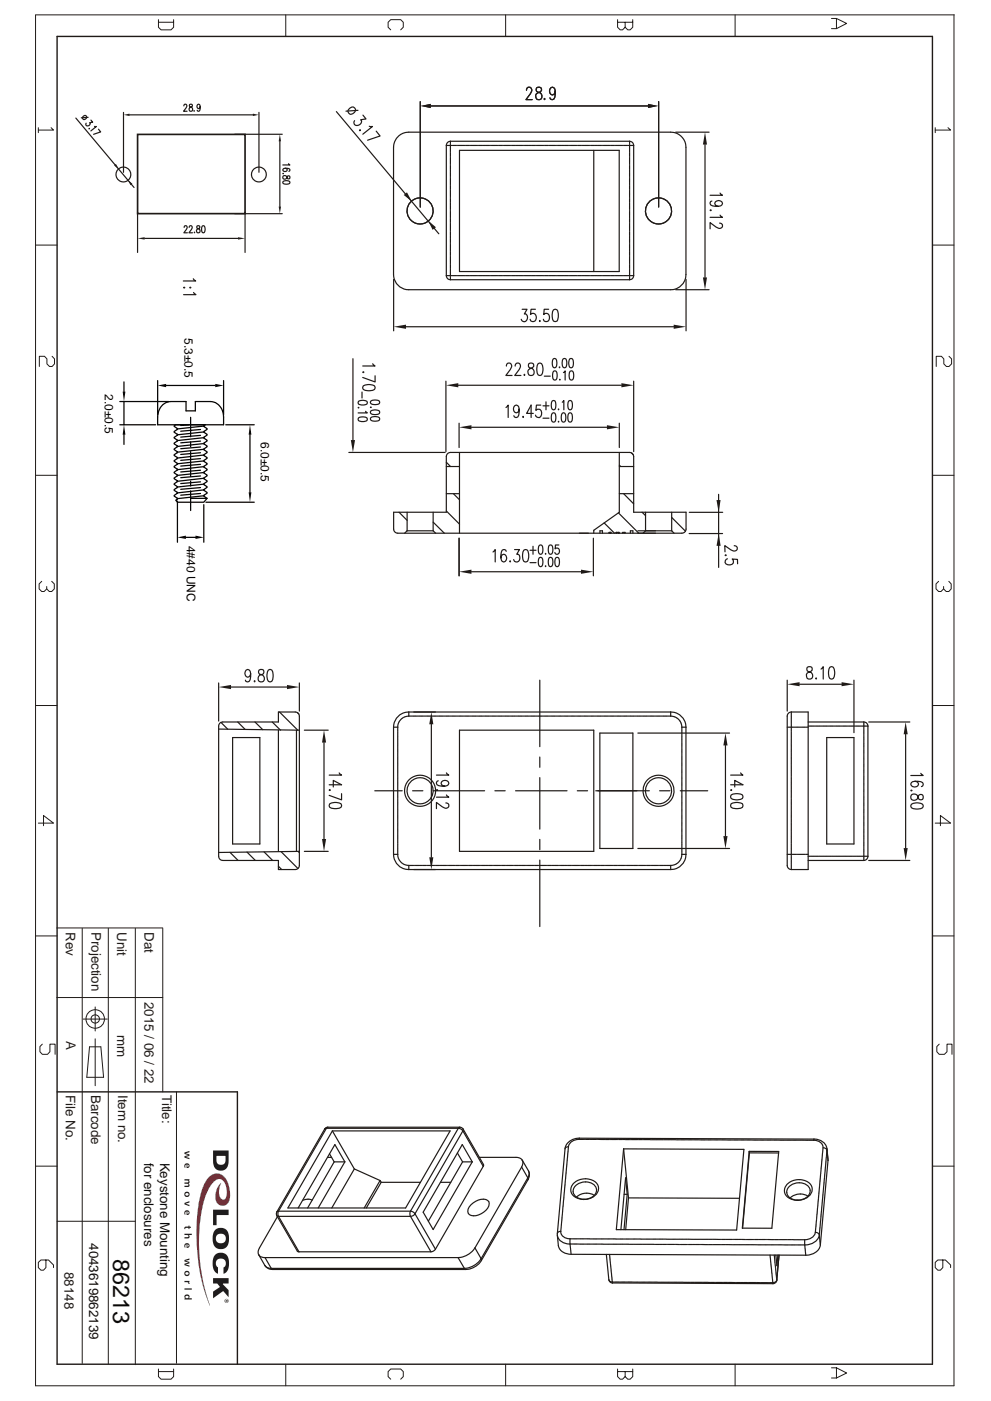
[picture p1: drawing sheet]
<svg xmlns="http://www.w3.org/2000/svg" width="210mm" height="297mm" viewBox="0 0 210 297" stroke-linecap="round" stroke-linejoin="round" font-family="sans-serif">
<defs><g id="words">
<text font-size="4.9" fill="#0d0d0d" x="24" y="266.9" transform="rotate(90 24 266.9)">86213</text>
<g font-size="2.8" fill="#1f1a17">
<text x="13.9" y="197.6" transform="rotate(90 13.9 197.6)">Rev</text>
<text x="19.4" y="197.6" transform="rotate(90 19.4 197.6)">Projection</text>
<text x="24.9" y="197.6" transform="rotate(90 24.9 197.6)">Unit</text>
<text x="30.7" y="197.6" transform="rotate(90 30.7 197.6)">Dat</text>
<text x="30.7" y="212.5" transform="rotate(90 30.7 212.5)">2015 / 06 / 22</text>
<text x="14" y="220.8" transform="rotate(90 14 220.8)">A</text>
<text x="24.9" y="219.4" transform="rotate(90 24.9 219.4)">mm</text>
<text x="13.9" y="232.2" transform="rotate(90 13.9 232.2)">File No.</text>
<text x="19.3" y="232.2" transform="rotate(90 19.3 232.2)">Barcode</text>
<text x="25.1" y="232.2" transform="rotate(90 25.1 232.2)">Item no.</text>
<text x="34.4" y="232.2" transform="rotate(90 34.4 232.2)">Title:</text>
<text x="13.7" y="269.7" transform="rotate(90 13.7 269.7)">88148</text>
</g>
<g font-size="2.8" fill="#0d0d0d">
<text x="30.6" y="246.5" transform="rotate(90 30.6 246.5)">for enclosures</text>
<text x="34" y="246.5" transform="rotate(90 34 246.5)">Keystone Mounting</text>
<text x="18.9" y="263.6" transform="rotate(90 18.9 263.6)">4043619862139</text>
</g>
<g font-size="2.5">
<text x="39.2" y="71.7" transform="rotate(90 39.2 71.7)">5.3±0.5</text>
<text x="22.2" y="83.6" transform="rotate(90 22.2 83.6)">2.0±0.5</text>
<text x="55.3" y="93.7" transform="rotate(90 55.3 93.7)">6.0±0.5</text>
<text x="39.6" y="115.7" transform="rotate(90 39.6 115.7)">4#40 UNC</text>
</g>
</g></defs>
<g fill="none" stroke="#1f1a17" stroke-width=".21">
<path d="M7.5 3.2v290.6h194.9v-290.6M7.6 3.2h194.9M33.6 4.2v1.6l.6 .5h2.1l.5-.5v-1.6M33.6 4.7h3.2M60.6 3.2v4.5M82.9 6.3l-.6-.5v-1.1l.6-.5h2.1l.6 .5v1.1l-.6 .5M107.3 3.2v4.5M131 4.2v1.6l.6 .5h.5l.5-.5v-1.1M131 4.7h3.2M134.2 4.2v1.6l-.5 .5h-.5l-.6-.5M156 3.2v4.5M176.4 3.9h1.1l2.1 1.1-2.1 1.1h-1.1"/>
<path d="M177.5 3.9v2.2M8.1 27.1v1M10.8 27.1l.6 .5h-3.3M198.4 27.1v1M201.1 27.1l.6 .5h-3.3M7.5 52h4.6M197.8 52h4.6M11.1 75.5l.5 .6v1.1l-.5 .5h-.6l-.5-.5v-1.1l-.6-.6h-1.1v2.2M201.3 75.5l.6 .6v1.1l-.6 .5h-.5l-.6-.5v-1.1l-.5-.6h-1.1v2.2M7.5 100.8h4.6M197.8 100.8h4.6M8.9 123.3l-.6 .5v1.1l.6 .5h.5l.5-.5"/>
<path d="M11 123.3l.5 .5v1.1l-.5 .5h-.5l-.6-.5v-.5M199.1 123.3l-.5 .5v1.1l.5 .5h.6l.5-.5M201.3 123.3l.5 .5v1.1l-.5 .5h-.5l-.6-.5v-.5M7.5 149.6h4.6M197.8 149.6h4.6M8.1 174.5h3.3l-2.2-1.6v2.2M198.4 174.5h3.3l-2.2-1.6v2.2M7.5 198.4h4.6M197.8 198.4h4.6M12 211.5h22.5M17.7 216.1h5.1M20.2 213.5v5.1"/>
<path d="M9 221.4l-.5 .5v1.1l.5 .5h1.1l.5-.5v-1.6h1.1v2.1M19 221.9h2.4l.6 6.5h-3.6zM20.2 220.2v10M199.3 221.4l-.5 .5v1.1l.5 .5h1.1l.5-.5v-1.6h1.1v2.1M7.5 247.2h4.6M12.1 258.9h16.6M197.8 247.2h4.6M9.7 267.1v1.7l-.5 .5h-.5l-.6-.5v-1.1l.6-.6h1.6l1.1 1.1v.6M200 267.1v1.7l-.5 .5h-.5l-.6-.5v-1.1l.6-.6h1.6l1.1 1.1v.6M33.6 290.8h3.2M33.6 290.3v1.6l.6 .5h2.1l.5-.5v-1.6M60.6 289.2v4.6"/>
<path d="M82.9 292.4l-.6-.5v-1.1l.6-.5h2.1l.6 .5v1.1l-.6 .5M107.3 289.2v4.6M131 290.3v1.6l.6 .5h.5l.5-.5v-1.1M131 290.8h3.2M134.2 290.3v1.6l-.5 .5h-.5l-.6-.5M156 289.2v4.6M176.4 290h1.1l2.1 1.1-2.1 1.1h-1.1M177.5 290v2.2"/>
<circle cx="20.2" cy="216" r=".9"/>
<circle cx="20.2" cy="216" r="1.97"/>
</g>
<path d="M12.1 7.7h185.7v281.5h-185.7zM12.1 231.5h38.3v57.7" fill="none" stroke="#1f1a17" stroke-width=".3"/>
<g fill="#b0263d">
<path d="M42.8 271.8l1.7 5-1-2.6z"/>
<path d="M42.6 270.6l.2 1.2z"/>
<path d="M42.3 269.3l.3 1.3z"/>
<path d="M42.9 251.9a40.8 40.8 0 0 0-.6 17.4 42 42 0 0 1 .3-16.4z"/>
<path d="M44 250l-1 2 .3-1z"/>
<path d="M44.3 249.6l1-.7-1.3 1.1z"/>
<path d="M45.4 248.9a1.85 1.85 0 0 1 2.1 .5 1.99 1.99 0 0 0-2.1-.4z"/>
<path d="M47.5 249.4l.3 .4z"/>
<path d="M47.8 249.8l.3 .5z"/>
<path d="M48.1 250.3l.4 .9 .3 1.7-.3-1.7z"/>
<path d="M48.8 252.9v.5z"/>
<path d="M48.8 253.4v.5z"/>
<path d="M48.8 253.9a2.07 2.07 0 0 1-.7 1.5v-.1a2.01 2.01 0 0 0 .7-1.4z"/>
<path d="M47.4 255.6l.7-.2z"/>
<path d="M46.7 255.5l.7 .2z"/>
<path d="M45.8 254.6l.8 .9-.5-.3z"/>
<path d="M46.1 251.8a5 5 0 0 0-.3 2.8l-.1-1.3z"/>
<path d="M46.4 251.3l-.2 .5z"/>
<path d="M46.7 251l.2-.2-.4 .5z"/>
<path d="M46.9 250.8a4.1 4.1 0 0 0-.2 3.1l-.3-.8a4.4 4.4 0 0 1 .5-2.3z"/>
<path d="M46.7 253.9l.5 .5z"/>
<path d="M47.2 254.3h.5z"/>
<path d="M48.1 252.8h.1a1.82 1.82 0 0 1-.5 1.5 1.76 1.76 0 0 0 .4-1.5z"/>
<path d="M47.9 251.3l.3 1.5z"/>
<path d="M47.7 250.9l.2 .4z"/>
<path d="M47.5 250.5l.2 .4z"/>
<path d="M46.7 249.9l.8 .6z"/>
<path d="M45.1 250.8a1.65 1.65 0 0 1 1.5-.8 3.4 3.4 0 0 0-2.5 2.4z"/>
<path d="M44.1 252.4l-.4 .9z"/>
<path d="M43.7 253.3l-.3 1z"/>
<path d="M43.3 254.3a39.1 39.1 0 0 0-.7 15 36.6 36.6 0 0 1 .7-15z"/>
<path d="M42.6 269.3l.8 3.7z"/>
<path d="M43.4 273l1.1 3.8z"/>
</g>
<path d="M44.1 249.9a2.34 2.34 0 0 1 2.4-1 2.34 2.34 0 0 1 1.8 1.9l.4 1.2a3.3 3.3 0 0 1-.8 3.5 1.59 1.59 0 0 1-1.7-.3 1.59 1.59 0 0 1-.5-1.6 3.9 3.9 0 0 1 1.2-2.8 3.2 3.2 0 0 0 0 3.4l.7 .1a3.2 3.2 0 0 0 .2-3.3 1.38 1.38 0 0 0-1.2-1.1 1.38 1.38 0 0 0-1.4 .7 13.2 13.2 0 0 0-2.6 6.9 39.7 39.7 0 0 0 1.9 19.3 40.1 40.1 0 0 1-1.8-23.9l.8-2.2z" fill-rule="evenodd" fill="#b0263d"/>
<g fill="#1c1c1f">
<path d="M39.1 244.3l1.1-.3v.3l-.9 .2 .9 .2v.4l-.9 .2 .9 .2v.3l-1.1-.4v-.3l1-.2-1-.2zM39.3 246.8a.53 .53 0 0 1 .9 .1 .53 .53 0 0 1-.6 .7v-.7a.43 .43 0 0 0-.2 .7 .44 .44 0 0 1-.1-.8zM39.8 246.9v.5a.25 .25 0 0 0 .2-.2 .25 .25 0 0 0-.2-.3zM39.1 250h1.1v.3h-.2a.38 .38 0 0 1 .2 .3 .38 .38 0 0 1-.2 .3 .38 .38 0 0 1 .2 .5 .38 .38 0 0 1-.4 .3h-.7v-.3h.7l.2-.2-.2-.2h-.7v-.3h.7l.2-.3-.9-.1zM39.4 253.3a.33 .33 0 0 0 .6 0 .33 .33 0 0 0-.6 0zM39.1 253.2a.57 .57 0 0 1 1.1 0 .57 .57 0 0 1-1.1 0zM39.1 255l1.1-.3v.3l-.8 .2 .8 .3v.2l-1.1-.3zM39.3 256.7a.53 .53 0 0 1 .9 .2 .53 .53 0 0 1-.6 .7v-.7a.43 .43 0 0 0-.2 .6 .44 .44 0 0 1-.1-.8zM39.8 256.9v.5a.25 .25 0 0 0 .2-.3 .25 .25 0 0 0-.2-.2zM39.2 260.1h.8v-.2h.2v.2h.2l.1 .2h-.3v.3h-.2v-.3h-.6l-.1 .3h-.2zM39.1 261.6h1.6v.2h-.7a.4 .4 0 0 1 .2 .5 .4 .4 0 0 1-.4 .3h-.7v-.3h.7l.2-.2-.2-.2-.7-.1zM39.3 263.7a.53 .53 0 0 1 .9 .2 .53 .53 0 0 1-.6 .7v-.8a.43 .43 0 0 0-.2 .7 .44 .44 0 0 1-.1-.8zM39.8 263.8v.5a.25 .25 0 0 0 .2-.2 .25 .25 0 0 0-.2-.3zM39.1 267.1l1.1-.3v.3l-.9 .2 .9 .2v.4l-.9 .2 .9 .2v.3l-1.1-.4v-.3l1-.2-1-.2zM39.4 270a.33 .33 0 0 0 .6 0 .33 .33 0 0 0-.6 0zM39.1 270a.57 .57 0 0 1 1.1 0 .57 .57 0 0 1-1.1 0zM39.1 271.6h1.1v.2h-.2l.2 .4h-.2l-.2-.3-.7-.1zM39.1 273.2h1.6v.2h-1.6zM39.4 275a.32 .32 0 0 0 .6 0 .32 .32 0 0 0-.6 0zM39.3 274.6a.51 .51 0 0 1 .7-.1 .51 .51 0 0 1 0 .8h.7v.2h-1.6v-.2h.2l-.2-.4z" fill-rule="evenodd"/>
<path d="M48.1 275.8l.1 .1v-.1zM47.8 275.6h.5v.4h-.5l.2-.2zM47.7 275.8a.36 .36 0 0 0 .7 0 .36 .36 0 0 0-.7 0zM47.6 275.8a.45 .45 0 0 1 .9 0 .45 .45 0 0 1-.9 0z" fill-rule="evenodd"/>
<path d="M46 245.1h1.7l.2 .8a.98 .98 0 0 1-1 1.1 .98 .98 0 0 1-1-1.1zM45.2 243.9v2.2a1.7 1.7 0 0 0 1.7 2.1 1.7 1.7 0 0 0 1.6-2.1v-2.2z" fill-rule="evenodd"/>
<path d="M45.2 256.5h3.3v1.1h-2.5l-.1 2.2h-.7z" fill-rule="evenodd"/>
<path d="M45.8 262.6a1.06 1.06 0 0 1 2.1 0 1.06 1.06 0 0 1-2.1 0zM45.7 260.7a3.1 3.1 0 0 0 .2 3.9 1.81 1.81 0 0 0 2-.1 1.81 1.81 0 0 0 .7-1.9 1.8 1.8 0 0 0-.8-2 1.8 1.8 0 0 0-2.1 .1z" fill-rule="evenodd"/>
<path d="M45.7 266a1.8 1.8 0 0 1 2.1-.1 1.8 1.8 0 0 1 .8 2 1.99 1.99 0 0 1-1.2 2.2v-1.4a1.03 1.03 0 0 0 .2-1.5 1.03 1.03 0 0 0-1.5 0 1.03 1.03 0 0 0 .2 1.5v1.4a2.45 2.45 0 0 1-1.1-3z" fill-rule="evenodd"/>
<path d="M45.2 271h3.3v1.1l-1.2 .1 1.2 1.3v1.5l-1.1-1.2-2.2 1.5v-1.5l1.4-.9-.5-.8h-.9z" fill-rule="evenodd"/>
</g>
<path d="M12 196.7h22.5M17.4 196.8v92.3M23 196.8v92.3M28.7 196.8v92.5M34.5 196.8v34.7M37.4 231.5v57.5" fill="none" stroke="#1f1a17" stroke-width=".21"/>
<path d="M167 144.2v6.6M169.6 145.1h9M181.2 144.2v11.1" fill="none" stroke="#1f1a17" stroke-width=".25"/>
<g fill="#1f1a17">
<path d="M167 145.1l2.6-.5v.9z"/>
<path d="M178.6 144.6l2.6 .5-2.6 .4z"/>
</g>
<path d="M143.4 28h7M149.6 30.6v28.2M143.4 61.4h7M171.3 141.5a.64 .64 0 0 0 .2 .9 .85 .85 0 0 1 .9 .6 .85 .85 0 0 1-.5 1l-.6-.2-.2-.5a.91 .91 0 0 1 .9-.9l.3-.5-.1-.4-.3-.2zM173.2 143.7v.3zM174.2 141.9l.5-.6v2.7M176.1 141.5l.4-.2a1.62 1.62 0 0 1 .5 2.2l-.2 .3-.5 .2a1.27 1.27 0 0 1-.5-1.5z" fill="none" stroke="#1f1a17" stroke-width=".25"/>
<g fill="#1f1a17">
<path d="M149.6 28l.4 2.6h-.9z"/>
<path d="M149.1 58.8h.9l-.4 2.6z"/>
</g>
<path d="M83.5 59.2v10.9M145.6 59.2v10.9M150.7 44.6h.2zM151 42.6l-.2 .1-.1 .5a1.51 1.51 0 0 0 1.7 .5l.8-.2a.77 .77 0 0 0-.6-1 .77 .77 0 0 0-.9 .6 .7 .7 0 0 0 .7 .6M152.7 47.3l.3 .1 .3 .3v.3l-.3 .3a.94 .94 0 0 1-1.1-.2l-1.2-.9v1.3M152.8 40.9l.5 .5h-2.6M152.8 45.6l.5 .5h-2.6M86.1 69.3h56.8" fill="none" stroke="#1f1a17" stroke-width=".25"/>
<g fill="#1f1a17">
<path d="M142.9 68.8l2.7 .5-2.7 .4z"/>
<path d="M83.5 69.3l2.6-.5v.9z"/>
</g>
<path d="M110.8 65.6h1l-.6 1a.82 .82 0 0 1 .7 .9 .82 .82 0 0 1-.8 .7l-.5-.5M113.6 65.6h-.9l-.1 1.1a.73 .73 0 0 1 .9-.2 .73 .73 0 0 1 .3 .9 .7 .7 0 0 1-.4 .7 .7 .7 0 0 1-.8-.2l-.1-.2M114.5 67.9l.1 .2-.1 .1zM116.4 65.6h-.9l-.1 1.1a.71 .71 0 0 1 .9-.2 .71 .71 0 0 1 .3 .9 .68 .68 0 0 1-.4 .7 .68 .68 0 0 1-.8-.2l-.1-.2M117.4 65.7l.5-.1a1.59 1.59 0 0 1 .5 2.1l-.2 .4-.5 .1a1.23 1.23 0 0 1-.5-1.5zM97.4 114.1v8M125.9 114.1v8M100 121.2h23.3" fill="none" stroke="#1f1a17" stroke-width=".25"/>
<g fill="#1f1a17">
<path d="M123.3 120.8l2.6 .4-2.6 .5z"/>
<path d="M97.4 121.2l2.6-.4v.9z"/>
</g>
<g fill="none" stroke="#1f1a17" stroke-width=".25">
<path d="M74.9 76.1v17.2M74 95.9h20.4M104.6 117l.5-.5v2.6M107.4 116.9l-.1-.3-.5-.1a1.51 1.51 0 0 0-.5 1.8l.2 .7a.78 .78 0 0 0 1-.5 .78 .78 0 0 0-.6-1l-.4 .1-.2 .7M108.2 118.9v.2zM109.2 116.5h1l-.6 1a.79 .79 0 0 1 .7 1 .79 .79 0 0 1-1.1 .5l-.2-.4M111.1 116.6l.5-.1a1.62 1.62 0 0 1 .5 2.1l-.2 .4-.5 .1a1.31 1.31 0 0 1-.5-1.5zM112.5 116.7h1.2M112.5 119.3h1.2M113.1 115.8v1.7M114.4 115.6l.4-.1a1.39 1.39 0 0 1 0 2h-.2a1.54 1.54 0 0 1-.2-1.9zM114.4 118.3l.4-.1a1.38 1.38 0 0 1 0 1.9h-.2a1.54 1.54 0 0 1-.2-1.8z"/>
<path d="M115.8 117.3v.2zM115.8 119.9v.2zM116.5 115.6l.4-.1a1.34 1.34 0 0 1 0 2h-.2a1.62 1.62 0 0 1-.2-1.9zM116.5 118.3l.4-.1a1.34 1.34 0 0 1 0 1.9h-.2a1.62 1.62 0 0 1-.2-1.8zM117.9 118.3l.4-.1a1.33 1.33 0 0 1 0 1.9h-.2a1.54 1.54 0 0 1-.2-1.8zM118.6 115.5h-.8v.9a.63 .63 0 0 1 1 .3 .63 .63 0 0 1-.7 .8l-.4-.4M122.9 113h1.9"/>
</g>
<path d="M74.4 93.3h.9l-.4 2.6z" fill="#1f1a17"/>
<g fill="none" stroke="#1f1a17" stroke-width=".25">
<path d="M77 78.9h.2zM79.1 77.1l.5 .5h-2.6M79.6 79.7v1.3l-2.6-1M76 86.4h.2zM76.1 85.1l.7-.2a.86 .86 0 0 1 1.1 .5 1.31 1.31 0 0 1-1.9 0zM76.1 88.6l.7-.2a.82 .82 0 0 1 1.1 .6 1.31 1.31 0 0 1-1.9 0zM76.8 83.1v1.3M77.1 81.8a2.63 2.63 0 0 1 2.4 0l.1 .5a1.31 1.31 0 0 1-1.5 .5l-1-.2-.1-.3zM77.6 87.2l.3 .3h-1.9M78.6 86.4h.2zM78.7 85l.7-.2a.93 .93 0 0 1 1.2 .4v.2a1.34 1.34 0 0 1-2 0zM78.7 87.1l.7-.2a1 1 0 0 1 1.2 .4v.2a1.34 1.34 0 0 1-2 0z"/>
<path d="M78.7 88.5l.7-.2a.93 .93 0 0 1 1.2 .5v.1a1.34 1.34 0 0 1-2 0zM97.4 89.7v5.2M100 90.6h28.8M131.4 89.7v5.2M97.4 114.1v8"/>
</g>
<g fill="#1f1a17">
<path d="M128.8 90.1l2.6 .5-2.6 .4z"/>
<path d="M97.4 90.6l2.6-.5v.9z"/>
</g>
<g fill="none" stroke="#1f1a17" stroke-width=".25">
<path d="M94.6 80.8v15M97.2 81.7h34.6M107.4 86.4l.4-.5v2.6M110.1 86.8a.67 .67 0 0 1-.6 .7 .85 .85 0 0 1-.6-.8 .85 .85 0 0 1 .7-.8l.3 .1a2.38 2.38 0 0 1 0 2.4l-.5 .1-.4-.4M111 88.3v.2zM113.2 87.6h-1.5l1-1.7v2.6M114.7 85.9h-.9l-.1 1.1 .6-.3a.91 .91 0 0 1 .6 1 .91 .91 0 0 1-.8 .8l-.4-.2-.1-.3M115.2 86h1.3M115.2 88.7h1.3M115.8 85.2v1.7M117.2 85l.3-.1a1.18 1.18 0 0 1 .4 1.6l-.2 .3-.3 .1a1.54 1.54 0 0 1-.2-1.9zM117.2 87.6l.3-.1a1.39 1.39 0 0 1 0 2h-.1a1.5 1.5 0 0 1-.2-1.9z"/>
<path d="M118.5 86.7v.2zM118.5 89.3v.2zM119.3 87.6l.3-.1a1.34 1.34 0 0 1 0 2h-.1a1.54 1.54 0 0 1-.2-1.9zM119.3 85.3l.3-.4v2M120.7 85l.3-.1a1.34 1.34 0 0 1 0 2h-.1a1.54 1.54 0 0 1-.2-1.9zM120.7 87.6l.3-.1a1.34 1.34 0 0 1 0 2h-.1a1.5 1.5 0 0 1-.2-1.9zM134.4 80.8v15"/>
</g>
<g fill="#1f1a17">
<path d="M131.8 81.2l2.6 .5-2.6 .4z"/>
<path d="M94.6 81.7l2.6-.5v.9z"/>
</g>
<g fill="none" stroke="#1f1a17" stroke-width=".25">
<path d="M107.4 77.6l.1-.4 .3-.2h.4l.3 .2a.93 .93 0 0 1-.2 1.2l-1 1.2h1.3M109.3 77.6l.1-.4a.6 .6 0 0 1 .8-.1 .6 .6 0 0 1 .1 .9l-1.1 1.6h1.3M111.3 79.4v.2l-.1-.1zM112.2 77.1a.61 .61 0 0 0 .2 .9 .86 .86 0 0 1 .9 .6 .86 .86 0 0 1-.4 1l-.7-.1-.2-.6a.99 .99 0 0 1 .9-.9l.4-.5-.2-.4-.2-.1zM114.2 77.1l.4-.1a1.6 1.6 0 0 1 .5 2.1l-.2 .4-.5 .1a1.31 1.31 0 0 1-.5-1.5zM115.5 79.8h1.2M117.4 76.1l.3-.1a1.34 1.34 0 0 1 0 2h-.1a1.57 1.57 0 0 1-.2-1.9zM117.4 78.7l.4-.1a1.31 1.31 0 0 1 0 2h-.1a1.5 1.5 0 0 1-.3-1.9zM118.6 77.9h.2zM119.5 76.1l.3-.1a1.33 1.33 0 0 1 0 2h-.1a1.54 1.54 0 0 1-.2-1.9zM119.5 79l.4-.4v2M120.9 76.1l.3-.1a1.34 1.34 0 0 1 0 2h-.1a1.54 1.54 0 0 1-.2-1.9z"/>
<path d="M121 78.7l.3-.1a1.31 1.31 0 0 1 0 2h-.1a1.5 1.5 0 0 1-.2-1.9zM118.8 80.4v.2zM184.3 153.1h8.7M192.1 155.7v24.1M184.3 182.4h8.7"/>
</g>
<g fill="#1f1a17">
<path d="M192.1 153.1l.5 2.6h-.9z"/>
<path d="M191.7 179.8h.9l-.5 2.6z"/>
</g>
<path d="M135.3 155.4h19.5M153.9 158.1v19.2M135.3 179.9h19.5M193.2 167.6h.3l-.1 .1zM193.4 168.5l.1-.1a.94 .94 0 0 1 1.4 .9 .54 .54 0 0 0 .5 .3 .54 .54 0 0 0 .5-.4v-.4a.53 .53 0 0 0-.5-.4 .53 .53 0 0 0-.5 .3 .86 .86 0 0 1-.6 .9 .86 .86 0 0 1-1.1-.4zM193.4 170.5a2.47 2.47 0 0 1 2.3 0l.2 .5a1.31 1.31 0 0 1-1.5 .5l-1-.2-.2-.3zM194.1 165.6a.68 .68 0 0 1 .8 .7 .85 .85 0 0 1-.9 .6 .85 .85 0 0 1-.8-.7l.2-.3a2.37 2.37 0 0 1 2.3 0l.2 .5-.4 .4M195.4 164l.5 .4h-2.7" fill="none" stroke="#1f1a17" stroke-width=".25"/>
<g fill="#1f1a17">
<path d="M153.9 155.4l.5 2.7h-.9z"/>
<path d="M153.5 177.3h.9l-.5 2.6z"/>
</g>
<path d="M64.6 154.8h5M68.7 157.4v20.5M155 166.4h2.6l-1.7-.9v1.4M155 167.5h.3zM155.1 168.5a2.68 2.68 0 0 1 2.4 0l.1 .5a1.3 1.3 0 0 1-1.5 .6l-1-.3zM155.1 170.4a2.68 2.68 0 0 1 2.4 0l.1 .5a1.26 1.26 0 0 1-1.5 .5l-1-.2zM157.1 163.9l.5 .4h-2.6M64.6 180.5h5" fill="none" stroke="#1f1a17" stroke-width=".25"/>
<g fill="#1f1a17">
<path d="M68.7 154.8l.5 2.6h-.9z"/>
<path d="M68.3 177.9h.9l-.5 2.6z"/>
</g>
<path d="M46.4 144.8v8.1M49 145.7h11.9M63.5 144.8v6M69.8 167.5h.3zM69.8 166.4h2.7l-1.8-.9v1.4M70 170.4a2.63 2.63 0 0 1 2.3 0l.2 .5a1.31 1.31 0 0 1-1.5 .5l-1-.2-.2-.3zM72 163.9l.5 .4h-2.7M72.5 168.3v1.3l-2.7-1" fill="none" stroke="#1f1a17" stroke-width=".25"/>
<g fill="#1f1a17">
<path d="M60.9 145.2l2.6 .5-2.6 .4z"/>
<path d="M46.4 145.7l2.6-.5v.9z"/>
</g>
<g fill="none" stroke="#1f1a17" stroke-width=".25">
<path d="M135.3 112.5h3.8M135.3 113h3.8M53.2 142.8a.7 .7 0 0 1-.7 .8 .85 .85 0 0 1-.5-.9 .85 .85 0 0 1 .6-.8 1.13 1.13 0 0 1 .6 1.5l-.3 1-.5 .2-.3-.4M54 144.3v.3zM55 142.1a.6 .6 0 0 0 .2 .9 .85 .85 0 0 1 .9 .6 .85 .85 0 0 1-.5 1 .82 .82 0 0 1-.9-.9 .82 .82 0 0 1 1-.7 .56 .56 0 0 0 .3-.6 .56 .56 0 0 0-.4-.5zM56.9 142.1l.5-.2a1.31 1.31 0 0 1 .5 1.5l-.2 1-.5 .2a1.31 1.31 0 0 1-.6-1.5zM87.8 151h4.6M91.5 153.6v28.2M114.5 144.2v14.1M79.5 167.7h5.8M87.5 167.7h2.2M91.9 167.7h10.9"/>
<path d="M105 167.7h2.2M109.4 167.7h10.9M114.5 160.5v2.2M114.5 164.9v10.9M114.5 178v2.1M122.5 167.7h2.2M126.8 167.7h11M139.9 167.7h2.2M144.3 167.7h5.8M87.8 184.4h4.6M114.5 182.3v14.1"/>
</g>
<g fill="#1f1a17">
<path d="M91.5 151l.4 2.6h-.8z"/>
<path d="M91.1 181.8h.8l-.4 2.6z"/>
</g>
<g fill="none" stroke="#1f1a17" stroke-width=".25">
<path d="M84.7 28.8a3.2 3.2 0 0 1 2-.8h55.6a3.2 3.2 0 0 1 3.2 3.2v27a3.2 3.2 0 0 1-3.2 3.2h-55.6a3.2 3.2 0 0 1-3.2-3.2v-27a3.3 3.3 0 0 1 1.2-2.4zM89.2 21.6v22.3M91.4 22.5h46.1M94.7 30.8v27.6M94.7 30.8h.7M95.5 30.8h.1M95.6 29.9a.88 .88 0 0 0-.9 .9M95.6 29.9h38M95.6 29.9v.5M95.6 30.4v.2M95.6 30.7v.2M95.6 31v.7"/>
<path d="M95.6 31.8v.2M95.6 32.1v.2M95.6 32.4v.7M95.6 33.2v.2M95.6 33.5v.2M95.6 33.8v.7M95.6 34.6v.2M95.6 34.9v.2M95.6 35.2v.7M95.6 36v.2M95.6 36.3v.2M95.6 36.6v.7"/>
<path d="M95.6 37.4v.2M95.6 37.7v.2M95.6 38v.7M95.6 38.8v.2M95.6 39.1v.2M95.6 39.3v.8M95.7 30.8h.2M96 30.8h.8M96.9 30.8h.1M97.1 30.8h.2M97.4 30.8h.8M97.5 31.9h33.9v25.7h-33.9z"/>
<path d="M98.3 30.8h.1M98.5 30.8h.2M98.8 30.8h.8M99.7 30.8h.1M99.9 30.8h.2M100.2 30.8h.8M101.1 30.8h.1M101.3 30.8h.2M101.6 30.8h.8M102.5 30.8h.1M102.7 30.8h.2M103 30.8h.8"/>
<path d="M103.9 30.8h.1M104.1 30.8h.2M104.4 30.8h.8M105.3 30.8h.1M105.5 30.8h.2M105.8 30.8h.8M106.7 30.8h.1M106.9 30.8h.2M107.2 30.8h.8M108 30.8h.2M108.3 30.8h.2M108.6 30.8h.8"/>
<path d="M109.4 30.8h.2M109.7 30.8h.2M110 30.8h.8M110.8 30.8h.2M111.1 30.8h.2M111.4 30.8h.8M112.2 30.8h.2M112.5 30.8h.2M112.8 30.8h.8M113.6 30.8h.2M113.9 30.8h.2M114.2 30.8h.7"/>
<path d="M115.1 30.8h.1M115.3 30.8h.2M115.6 30.8h.7M116.5 30.8h.1M116.7 30.8h.2M117 30.8h.7M117.8 30.8h.2M118.1 30.8h.2M118.4 30.8h.8M119.2 30.8h.2M119.5 30.8h.2M119.8 30.8h.8"/>
<path d="M120.6 30.8h.2M120.9 30.8h.2M121.2 30.8h.8M122 30.8h.2M122.3 30.8h.2M122.6 30.8h.8M123.4 30.8h.2M123.7 30.8h.2M124 30.8h.7M124.8 30.8h.2M125.1 30.8h.2M125.4 30.8h.7"/>
<path d="M126 31.9v25.7M126.2 30.8h.2M126.5 30.8h.2M126.8 30.8h.7M127.6 30.8h.2M127.9 30.8h.2M128.2 30.8h.7M129 30.8h.2M129.3 30.8h.2M129.6 30.8h.7M130.4 30.8h.2M130.7 30.8h.2"/>
<path d="M131 30.8h.7M131.8 30.8h.2M132.1 30.8h.2M132.3 30.8h.8M133.2 30.8h.2M133.5 30.8h.2M133.6 29.9a.88 .88 0 0 1 .8 .9M133.6 29.9v.5M133.6 30.4v.2M133.6 30.7v.2M133.6 31v.7M133.6 31.8v.2"/>
<path d="M133.6 32.1v.2M133.6 32.4v.7M133.6 33.2v.2M133.6 33.5v.2M133.6 33.8v.7M133.6 34.6v.2M133.6 34.9v.2M133.6 35.2v.7M133.6 36v.2M133.6 36.3v.2M133.6 36.6v.7M133.6 37.4v.2"/>
<path d="M133.6 37.7v.2M133.6 38v.7M133.6 38.8v.2M133.6 39.1v.2M133.6 39.3v.8M133.7 30.8h.7M134.4 30.8v27.6M139.7 21.5v22.4M94.7 58.4v.3a.82 .82 0 0 0 .9 .6M94.7 58.4h.7M95.5 58.4h.1M95.6 59.3h38"/>
<path d="M95.6 40.2v.2M95.6 40.5v.2M95.6 40.7v.8M95.6 41.6v.2M95.6 41.9v.2M95.6 42.1v.8M95.6 43v.2M95.6 43.3v.2M95.6 43.5v.8M95.6 44.4v.2M95.6 44.7v.2M95.6 44.9v.8"/>
<path d="M95.6 45.8v.2M95.6 46.1v.1M95.6 46.3v.8M95.6 47.2v.2M95.6 47.5v.1M95.6 47.7v.8M95.6 48.6v.2M95.6 48.9v.1M95.6 49.1v.8M95.6 50v.2M95.6 50.3v.1M95.6 50.5v.8"/>
<path d="M95.6 51.4v.2M95.6 51.7v.2M95.6 51.9v.8M95.6 52.8v.2M95.6 53.1v.2M95.6 53.3v.8M95.6 54.2v.2M95.6 54.5v.2M95.6 54.7v.8M95.6 55.6v.2M95.6 55.9v.1M95.6 56.1v.8"/>
<path d="M95.6 57v.2M95.6 57.3v.1M95.6 57.5v.8M95.6 58.4v.2M95.6 58.7v.1M95.6 58.9v.4M95.7 58.4h.2M96 58.4h.8M96.9 58.4h.1M97.1 58.4h.2M97.4 58.4h.8M98.3 58.4h.1"/>
<path d="M98.5 58.4h.2M98.8 58.4h.8M99.7 58.4h.1M99.9 58.4h.2M100.2 58.4h.8M101.1 58.4h.1M101.3 58.4h.2M101.6 58.4h.8M102.5 58.4h.1M102.7 58.4h.2M103 58.4h.8M103.9 58.4h.1"/>
<path d="M104.1 58.4h.2M104.4 58.4h.8M105.3 58.4h.1M105.5 58.4h.2M105.8 58.4h.8M106.7 58.4h.1M106.9 58.4h.2M107.2 58.4h.8M108 58.4h.2M108.3 58.4h.2M108.6 58.4h.8M109.4 58.4h.2"/>
<path d="M109.7 58.4h.2M110 58.4h.8M110.8 58.4h.2M111.1 58.4h.2M111.4 58.4h.8M112.2 58.4h.2M112.5 58.4h.2M112.8 58.4h.8M113.6 58.4h.2M113.9 58.4h.2M114.2 58.4h.7M115.1 58.4h.1"/>
<path d="M115.3 58.4h.2M115.6 58.4h.7M116.5 58.4h.1M116.7 58.4h.2M117 58.4h.7M117.8 58.4h.2M118.1 58.4h.2M118.4 58.4h.8M119.2 58.4h.2M119.5 58.4h.2M119.8 58.4h.8M120.6 58.4h.2"/>
<path d="M120.9 58.4h.2M121.2 58.4h.8M122 58.4h.2M122.3 58.4h.2M122.6 58.4h.8M123.4 58.4h.2M123.7 58.4h.2M124 58.4h.7M124.8 58.4h.2M125.1 58.4h.2M125.4 58.4h.7M126.2 58.4h.2"/>
<path d="M126.5 58.4h.2M126.8 58.4h.7M127.6 58.4h.2M127.9 58.4h.2M128.2 58.4h.7M129 58.4h.2M129.3 58.4h.2M129.6 58.4h.7M130.4 58.4h.2M130.7 58.4h.2M131 58.4h.7M131.8 58.4h.2"/>
<path d="M132.1 58.4h.2M132.3 58.4h.8M133.2 58.4h.2M133.5 58.4h.2M133.6 40.2v.2M133.6 40.5v.2M133.6 40.7v.8M133.6 41.6v.2M133.6 41.9v.2M133.6 42.1v.8M133.6 43v.2M133.6 43.3v.2"/>
<path d="M133.6 43.5v.8M133.6 44.4v.2M133.6 44.7v.2M133.6 44.9v.8M133.6 45.8v.2M133.6 46.1v.1M133.6 46.3v.8M133.6 47.2v.2M133.6 47.5v.1M133.6 47.7v.8M133.6 48.6v.2M133.6 48.9v.1"/>
<path d="M133.6 49.1v.8M133.6 50v.2M133.6 50.3v.1M133.6 50.5v.8M133.6 51.4v.2M133.6 51.7v.2M133.6 51.9v.8M133.6 52.8v.2M133.6 53.1v.2M133.6 53.3v.8M133.6 54.2v.2M133.6 54.5v.2"/>
<path d="M133.6 54.7v.8M133.6 55.6v.2M133.6 55.9v.1M133.6 56.1v.8M133.6 57v.2M133.6 57.3v.1M133.6 57.5v.8M133.6 58.4v.2M133.6 58.7v.1M133.6 58.9v.4M133.7 58.4h.7M134.4 58.4a.88 .88 0 0 1-.8 .9"/>
<path d="M94.7 98l.9 .9M94.7 98.9h2.8M97.5 95.9v17.1M131.4 98.6l.3 .3M131.4 95.9v12.7l-5.4 3.8v.6M131.4 98.9h3M134 96l.4 .4M84.7 108.6l1.7 1.7M86.4 108.6v3.9M86.4 112.5l-.6 .5M86.4 112.5h5.5M91.9 110.7l2.4 2.3"/>
<path d="M91.9 108.6v3.9M91.9 112.5l.5 .5M94.7 104.7h2.8M94.7 108.3l2.8 2.8M96.2 104.7l1.3 1.3M127.3 113v-.5h.5v.5M128.2 110.9l2.2 2.1M129.2 113v-.1h.4v.1M129.4 112.9v.1M129.5 112.9v.1M129.6 112.9v.1M130.7 113v-.1h.7v.1"/>
<path d="M130.7 112.9v.1h-46.3l-.5-.1-.4-.7v-3.6h11.2v-11.8a.88 .88 0 0 1 .9-.9h38a.88 .88 0 0 1 .8 .9v11.8h11.2v3.6a.88 .88 0 0 1-.9 .8h-12.5M130.8 112.9v.1M131.2 112.9v.1M131.2 108.7l4.3 4.3M131.3 112.9v.1M131.4 104.7h3M132.3 104.7l2.1 2.1M132.4 112.9v.1M132.6 113v-.1h-.5v.1h-1.3M133.7 113v-.5h.6v.5M136.2 108.6l.8 .7M137 108.6v3.9l-.6 .5"/>
<path d="M137 112.5h5.5M142.5 112.5l.5 .5M142.5 108.6v3.9M142.5 109.7l2.9 2.9M46.4 154.6l17.1 .2M46.8 153.2l.5-.1h11.8v-2.1h3.8l.4 .3 .2 .5v32l-.3 .4-.6 .2h-3.5v-2h-11.8a.88 .88 0 0 1-.9-.9v-27.6zM46.9 153.2l1.4 1.4M49.4 156.4h5.7v22.5h-5.7zM50.4 153.1l1.6 1.6M54.1 153.1l1.6 1.6M57.8 153.1l1.7 1.7M59.1 154.8v25.7"/>
<path d="M59.3 151l3.9 3.8M62.9 154.8v25.7M63.1 151.1l.3 .3M83.5 154.2h.9M83.5 154.2v26.9M84.4 154.2v.6M84.4 154.9v.1M84.4 155.1v.2M84.4 155.4v.8M84.4 156.3v.1M84.4 156.5v.2M84.4 156.8v.8"/>
<path d="M84.4 157.6v.2M84.4 157.9v.2M84.4 158.2v.8M84.4 159v.2M84.4 159.3v.2M84.4 159.6v.8M84.5 153.4l-.1 .8M84.6 153.1v.2M84.8 152.9l-.1 .1M85.4 152.3l-.6 .5M85.6 152.1l-.2 .1M85.8 152l-.1 .1"/>
<path d="M86.7 151a3.2 3.2 0 0 0-3.2 3.2M86.7 151.8l-.8 .2M86.7 151v.8M86.7 151h55.6M86.7 151.8h.9M87.7 151.8h.2M88 151.8h.2M88.3 151.8h.7M89.1 151.8h.2M89.4 151.8h.2M89.7 151.8h.7M90.5 151.8h.2"/>
<path d="M90.8 151.8h.2M91.1 151.8h.7M91.9 151.8h.2M92.2 151.8h.2M92.4 151.8h.9M93.3 151.8h.2M93.6 151.8h.2M93.8 151.8h.9M94.7 151.8h.2M95 151.8h.2M95.2 151.8h.8M96.1 151.8h.2"/>
<path d="M96.4 151.8h.2M96.7 151.8h.7M97.5 154.8h28.5v25.7h-28.5zM97.5 151.8h.2M97.8 151.8h.2M98.1 151.8h.7M98.9 151.8h.2M99.2 151.8h.2M99.5 151.8h.7M100.3 151.8h.2M100.6 151.8h.2M100.9 151.8h.7"/>
<path d="M101.7 151.8h.2M102 151.8h.2M102.2 151.8h.8M103.1 151.8h.2M103.4 151.8h.2M103.6 151.8h.8M104.5 151.8h.2M104.8 151.8h.2M105 151.8h.8M105.9 151.8h.2M106.2 151.8h.2M106.4 151.8h.8"/>
<path d="M107.3 151.8h.2M107.6 151.8h.2M107.8 151.8h.8M108.7 151.8h.2M109 151.8h.2M109.2 151.8h.8M110.1 151.8h.2M110.4 151.8h.1M110.6 151.8h.8M111.5 151.8h.2M111.8 151.8h.1M112 151.8h.8"/>
<path d="M112.9 151.8h.2M113.2 151.8h.1M113.4 151.8h.8M114.3 151.8h.2M114.6 151.8h.1M114.8 151.8h.8M115.7 151.8h.2M116 151.8h.1M116.2 151.8h.8M117.1 151.8h.2M117.4 151.8h.1M117.6 151.8h.8"/>
<path d="M118.5 151.8h.2M118.8 151.8h.1M119 151.8h.8M119.9 151.8h.2M120.2 151.8h.1M120.4 151.8h.8M121.3 151.8h.2M121.6 151.8h.1M121.8 151.8h.8M122.7 151.8h.2M123 151.8h.1M123.2 151.8h.8"/>
<path d="M124.1 151.8h.2M124.3 151.8h.2M124.6 151.8h.8M125.5 151.8h.2M125.7 151.8h.2M126 151.8h.8M126.9 151.8h.2M127.1 151.8h.2M127.3 155.4h7v24.5h-7zM127.4 151.8h.8M128.3 151.8h.2M128.5 151.8h.2"/>
<path d="M128.8 151.8h.8M129.7 151.8h.2M129.9 151.8h.2M130.2 151.8h.8M131.1 151.8h.1M131.3 151.8h.2M131.6 151.8h.8M132.5 151.8h.1M132.7 151.8h.2M133 151.8h.8M133.9 151.8h.1M134.1 151.8h.2"/>
<path d="M134.4 151.8h.8M135.3 151.8h.1M135.5 151.8h.2M135.8 151.8h.8M136.7 151.8h.1M136.9 151.8h.2M137.2 151.8h.8M138.1 151.8h.2M138.3 151.8h.2M138.6 151.8h.8M139.5 151.8h.2M139.7 151.8h.2"/>
<path d="M140 151.8h.8M140.9 151.8h.1M141.1 151.8h.2M141.4 151.8h.9M142.3 151a3.2 3.2 0 0 1 3.2 3.2M142.3 151v.8M142.3 151.8l.8 .2M143.2 152l.2 .1M143.5 152.1l.1 .1M143.7 152.3l.5 .5M144.3 152.9l.1 .1M144.4 153.1l.1 .2"/>
<path d="M144.5 153.4l.2 .8M144.7 154.2h.8M144.7 154.2v.6M144.7 154.9v.1M144.7 155.1v.2M144.7 155.4v.8M144.7 156.3v.1M144.7 156.5v.2M144.7 156.8v.8M144.7 157.6v.2M144.7 157.9v.2M144.7 158.2v.8"/>
<path d="M144.7 159v.2M144.7 159.3v.2M144.7 159.6v.8M145.5 154.2v26.9M167 154.2h.5M167.6 154.2h.2M167.9 151l-.7 .3-.2 .5v31.7l.2 .5 .7 .4M167.9 151h3.6v33.4h-3.6M167.9 154.2h.2M167.9 151v1M167.9 152.1v.1M167.9 152.3v.2"/>
<path d="M167.9 152.6v.8M167.9 153.5v.1M167.9 153.7v.2M167.9 154v.8M167.9 154.9v.1M167.9 155.1v.2M167.9 155.4v.8M167.9 156.3v.1M167.9 156.5v.2M167.9 156.8v.8M167.9 157.6v.2M167.9 157.9v.2"/>
<path d="M167.9 158.2v.8M167.9 159v.2M167.9 159.3v.2M167.9 159.6v.8M168.1 154.2h.8M169 154.2h.2M169.3 154.2h.2M169.6 154.2h.7M170.4 154.2h.2M170.7 154.2h.2M171 154.2h.5M171.5 153.9h.4"/>
<path d="M171.5 153.1h11.8M172 153.9h.2M172.2 153.9h.2M172.5 153.9h.8M173.4 153.9h.2M173.7 153.9h.1M173.9 153.9h.8M174.8 153.9h.2M175.1 153.9h.1M175.3 153.9h.8M175.4 156.4h5.8v22.5h-5.8zM176.2 153.9h.2"/>
<path d="M176.5 153.9h.1M176.7 153.9h.8M177.6 153.9h.2M177.9 153.9h.1M178.1 153.9h.8M179 153.9h.2M179.3 153.9h.1M179.5 153.9h.8M180.4 153.9h.2M180.7 153.9h.1M180.9 153.9h.8M181.8 153.9h.2"/>
<path d="M182 153.9h.2M182.3 153.9h.8M183.2 153.9h.2M183.3 153.1a.84 .84 0 0 1 .8 .8M183.3 153.1v.4M183.3 153.5v.2M183.3 153.8v.2M183.3 154.1v.8M183.3 154.9v.2M183.3 155.2v.2M183.3 155.5v.8M183.3 156.3v.2"/>
<path d="M183.3 156.6v.2M183.3 156.9v.7M183.3 157.7v.2M183.3 158v.2M183.3 158.3v.7M183.3 159.1v.2M183.3 159.4v.2M183.3 159.7v.7M183.4 153.9h.2M183.7 153.9h.4M184.1 153.9v27.6M84.4 160.4v.2"/>
<path d="M84.4 160.7v.2M84.4 161v.8M84.4 161.8v.2M84.4 162.1v.2M84.4 162.4v.8M84.4 163.3v.1M84.4 163.5v.2M84.4 163.8v.7M84.4 164.7v.1M84.4 164.9v.2M84.4 165.2v.8M84.4 166.1v.1"/>
<path d="M84.4 166.3v.2M84.4 166.6v.8M84.4 167.4v.2M84.4 167.7v.2M84.4 168v.8M84.4 168.8v.2M84.4 169.1v.2M84.4 169.4v.8M84.4 170.2v.2M84.4 170.5v.2M84.4 170.8v.8M84.4 171.6v.2"/>
<path d="M84.4 171.9v.2M84.4 172.2v.8M84.4 173v.2M84.4 173.3v.2M84.4 173.6v.7M84.4 174.4v.2M84.4 174.7v.2M84.4 175v.7M84.4 175.8v.2M84.4 176.1v.2M84.4 176.4v.7M84.4 177.2v.2"/>
<path d="M84.4 177.5v.2M84.4 177.8v.7M84.4 178.6v.2M84.4 178.9v.2M84.4 179.2v.7M92.6 167.5h.3zM93 165.5l-.3 .1-.1 .5a1.51 1.51 0 0 0 1.8 .6l.7-.3a.78 .78 0 0 0-.6-1 .78 .78 0 0 0-.9 .6 .7 .7 0 0 0 .8 .7M94.6 170.2l.4 .1 .2 .3v.4l-.2 .3a.94 .94 0 0 1-1.2-.2l-1.2-1v1.3M94.7 163.9l.5 .4h-2.6M94.7 168.5l.5 .5h-2.6M126.4 167.7h8.7M144.7 160.4v.2"/>
<path d="M144.7 160.7v.2M144.7 161v.8M144.7 161.8v.2M144.7 162.1v.2M144.7 162.4v.8M144.7 163.3v.1M144.7 163.5v.2M144.7 163.8v.7M144.7 164.7v.1M144.7 164.9v.2M144.7 165.2v.8M144.7 166.1v.1"/>
<path d="M144.7 166.3v.2M144.7 166.6v.8M144.7 167.4v.2M144.7 167.7v.2M144.7 168v.8M144.7 168.8v.2M144.7 169.1v.2M144.7 169.4v.8M144.7 170.2v.2M144.7 170.5v.2M144.7 170.8v.8M144.7 171.6v.2"/>
<path d="M144.7 171.9v.2M144.7 172.2v.8M144.7 173v.2M144.7 173.3v.2M144.7 173.6v.7M144.7 174.4v.2M144.7 174.7v.2M144.7 175v.7M144.7 175.8v.2M144.7 176.1v.2M144.7 176.4v.7M144.7 177.2v.2"/>
<path d="M144.7 177.5v.2M144.7 177.8v.7M144.7 178.6v.2M144.7 178.9v.2M144.7 179.2v.7M167.9 160.4v.2M167.9 160.7v.2M167.9 161v.8M167.9 161.8v.2M167.9 162.1v.2M167.9 162.4v.8M167.9 163.3v.1"/>
<path d="M167.9 163.5v.2M167.9 163.8v.7M167.9 164.7v.1M167.9 164.9v.2M167.9 165.2v.8M167.9 166.1v.1M167.9 166.3v.2M167.9 166.6v.8M167.9 167.4v.2M167.9 167.7v.2M167.9 168v.8M167.9 168.8v.2"/>
<path d="M167.9 169.1v.2M167.9 169.4v.8M167.9 170.2v.2M167.9 170.5v.2M167.9 170.8v.8M167.9 171.6v.2M167.9 171.9v.2M167.9 172.2v.8M167.9 173v.2M167.9 173.3v.2M167.9 173.6v.7M167.9 174.4v.2"/>
<path d="M167.9 174.7v.2M167.9 175v.7M167.9 175.8v.2M167.9 176.1v.2M167.9 176.4v.7M167.9 177.2v.2M167.9 177.5v.2M167.9 177.8v.7M167.9 178.6v.2M167.9 178.9v.2M167.9 179.2v.7M183.3 160.5v.2"/>
<path d="M183.3 160.8v.2M183.3 161.1v.7M183.3 161.9v.2M183.3 162.2v.2M183.3 162.5v.8M183.3 163.3v.2M183.3 163.6v.2M183.3 163.8v.9M183.3 164.7v.2M183.3 165v.2M183.3 165.2v.9M183.3 166.1v.2"/>
<path d="M183.3 166.4v.2M183.3 166.7v.7M183.3 167.5v.2M183.3 167.8v.2M183.3 168.1v.7M183.3 168.9v.2M183.3 169.2v.2M183.3 169.5v.7M183.3 170.3v.2M183.3 170.6v.2M183.3 170.9v.7M183.3 171.7v.2"/>
<path d="M183.3 172v.2M183.3 172.3v.7M183.3 173.1v.2M183.3 173.4v.2M183.3 173.6v.8M183.3 174.5v.2M183.3 174.8v.2M183.3 175v.8M183.3 175.9v.2M183.3 176.2v.2M183.3 176.4v.8M183.3 177.3v.2"/>
<path d="M183.3 177.6v.2M183.3 177.8v.8M183.3 178.7v.2M183.3 179v.2M183.3 179.2v.8M48.8 180.7l1.7 1.7M52.4 180.7l1.8 1.7M56 180.6l1.8 1.8M59.1 183.7l.7 .7M59.6 180.6l3.6 3.5M63.2 180.5l.3 .3M63.5 180.5l-17.1 .2"/>
<path d="M83.5 181.1h.9M83.5 181.1a3.2 3.2 0 0 0 3.2 3.3M84.4 181.1l.1 .9M84.4 180v.2M84.4 180.3v.2M84.4 180.6v.5M84.6 182v.2M84.7 182.3l.1 .1M84.8 182.5l.6 .5M85.4 183.1l.2 .1M85.7 183.2l.1 .1M85.9 183.3l.8 .2"/>
<path d="M86.7 183.5v.9M86.7 184.4h55.6M86.7 183.5h.9M87.7 183.5h.2M88 183.5h.2M88.3 183.5h.7M89.1 183.5h.2M89.4 183.5h.2M89.7 183.5h.7M90.5 183.5h.2M90.8 183.5h.2M91.1 183.5h.7"/>
<path d="M91.9 183.5h.2M92.2 183.5h.2M92.4 183.5h.9M93.3 183.5h.2M93.6 183.5h.2M93.8 183.5h.9M94.7 183.5h.2M95 183.5h.2M95.2 183.5h.8M96.1 183.5h.2M96.4 183.5h.2M96.7 183.5h.7"/>
<path d="M97.5 183.5h.2M97.8 183.5h.2M98.1 183.5h.7M98.9 183.5h.2M99.2 183.5h.2M99.5 183.5h.7M100.3 183.5h.2M100.6 183.5h.2M100.9 183.5h.7M101.7 183.5h.2M102 183.5h.2M102.2 183.5h.8"/>
<path d="M103.1 183.5h.2M103.4 183.5h.2M103.6 183.5h.8M104.5 183.5h.2M104.8 183.5h.2M105 183.5h.8M105.9 183.5h.2M106.2 183.5h.2M106.4 183.5h.8M107.3 183.5h.2M107.6 183.5h.2M107.8 183.5h.8"/>
<path d="M108.7 183.5h.2M109 183.5h.1M109.2 183.5h.8M110.1 183.5h.2M110.4 183.5h.1M110.6 183.5h.8M111.5 183.5h.2M111.8 183.5h.1M112 183.5h.8M112.9 183.5h.2M113.2 183.5h.1M113.4 183.5h.8"/>
<path d="M114.3 183.5h.2M114.6 183.5h.1M114.8 183.5h.8M115.7 183.5h.2M116 183.5h.1M116.2 183.5h.8M117.1 183.5h.2M117.4 183.5h.1M117.6 183.5h.8M118.5 183.5h.2M118.8 183.5h.1M119 183.5h.8"/>
<path d="M119.9 183.5h.2M120.2 183.5h.1M120.4 183.5h.8M121.3 183.5h.2M121.6 183.5h.1M121.8 183.5h.8M122.7 183.5h.2M123 183.5h.1M123.2 183.5h.8M124.1 183.5h.2M124.3 183.5h.2M124.6 183.5h.8"/>
<path d="M125.5 183.5h.2M125.7 183.5h.2M126 183.5h.8M126.9 183.5h.2M127.1 183.5h.2M127.4 183.5h.8M128.3 183.5h.2M128.5 183.5h.2M128.8 183.5h.8M129.7 183.5h.2M129.9 183.5h.2M130.2 183.5h.8"/>
<path d="M131.1 183.5h.1M131.3 183.5h.2M131.6 183.5h.8M132.5 183.5h.1M132.7 183.5h.2M133 183.5h.8M133.9 183.5h.1M134.1 183.5h.2M134.4 183.5h.8M135.3 183.5h.1M135.5 183.5h.2M135.8 183.5h.8"/>
<path d="M136.7 183.5h.1M136.9 183.5h.2M137.2 183.5h.8M138.1 183.5h.2M138.3 183.5h.2M138.6 183.5h.8M139.5 183.5h.2M139.7 183.5h.2M140 183.5h.8M140.9 183.5h.1M141.1 183.5h.2M141.4 183.5h.9"/>
<path d="M142.3 183.5v.9M143.1 183.3l-.8 .2M143.4 183.2l-.2 .1M143.6 183.1l-.1 .1M144.2 182.5l-.5 .5M144.4 182.3l-.1 .1M144.5 182l-.1 .2M144.7 181.1h.8M144.7 180v.2M144.7 180.3v.2M144.7 180.6v.5M144.7 181.1l-.2 .9"/>
<path d="M145.5 181.1a3.2 3.2 0 0 1-3.2 3.3M167 181.1h.5M167.6 181.1h.2M167.9 181.1h.2M167.9 180v.2M167.9 180.3v.2M167.9 180.6v.7M167.9 181.4v.2M167.9 181.7v.2M167.9 181.9v.8M167.9 182.8v.2M167.9 183.1v.2"/>
<path d="M167.9 183.3v1.1M168.1 181.1h.8M169 181.1h.2M169.3 181.1h.2M169.6 181.1h.7M170.4 181.1h.2M170.7 181.1h.2M171 181.1h.5M171.5 181.5h.4M171.5 182.4h11.8M172 181.5h.2M172.2 181.5h.2"/>
<path d="M172.5 181.5h.8M173.4 181.5h.2M173.7 181.5h.1M173.9 181.5h.8M174.8 181.5h.2M175.1 181.5h.1M175.3 181.5h.8M176.2 181.5h.2M176.5 181.5h.1M176.7 181.5h.8M177.6 181.5h.2M177.9 181.5h.1"/>
<path d="M178.1 181.5h.8M179 181.5h.2M179.3 181.5h.1M179.5 181.5h.8M180.4 181.5h.2M180.7 181.5h.1M180.9 181.5h.8M181.8 181.5h.2M182 181.5h.2M182.3 181.5h.8M183.2 181.5h.2M183.3 180.1v.2"/>
<path d="M183.3 180.4v.2M183.3 180.6v.8M183.3 181.5v.2M183.3 181.8v.1M183.3 182v.4M183.4 181.5h.2M183.7 181.5h.4M184.1 181.5a.88 .88 0 0 1-.8 .9M68.9 239.4l-10.2 17.6M68.9 239.4h.1M69.3 239.2l-.4 .2M69.3 239.2l-10.2 17.6"/>
<path d="M69.3 239.2h27.9M69.5 239l-.6 .4M70.5 239.8h25l-9.4 16.3h-25zM70.5 239.8l4.7 8M97.2 239.2l-10.1 17.6M97.2 239.2l.6 .2 .4 .4M97.6 239h-28l-.3 .2M97.6 239l-.4 .2M97.6 239l.6 .4M98.2 239.8l4.3 7.5M98.2 239.8l-10.2 17.5M98.2 239.4l4.4 7.5-.1 .4"/>
<path d="M98.2 239.4v.4M58.7 257v.7M58.7 257.7l.4 .2M58.7 257.7l4.4 7.5 .3 .2M58.9 258l-3.9 6.6-.2 .7 .1 .7M59.1 256.8l-.1 .5 .1 .6M59.1 256.8l-.4 .2M59.1 256.8h28M59.1 257.9h28M59.1 257.9l4.3 7.5M66.2 254.5l-.8-.2-1.2 .2M69.5 245.4h.9"/>
<path d="M69.9 244.6l1 1.7M70.9 246.3l-5.6 9.8M70.9 246.3h2.3M73.2 246.3l-2.2-3.6-7.7 13.4M73.2 246.3l-5.7 9.8M75.2 247.8l-4.8 8.3M75.2 247.8l5.4 2.5M80.6 250.3l-3.3 5.8M80.6 250.3l.3 .4M80.9 250.7l-3.2 5.4M80.9 250.7h8.3M87.1 256.8l.5 .2 .4 .3"/>
<path d="M87.1 256.8l-.1 .5 .1 .6M87.1 257.9l4.3 7.5M88 257.3l-.4 .4-.5 .2M88 257.3l4.4 7.6M93.4 250.7h2.2M97 244.5l1.1 1.8M98.1 242.7l2.1 3.6-8.3 14.4-2.1-3.7zM98.1 246.3h2.1M98.1 246.3l-7.2 12.6M99.9 255.5a2.81 2.81 0 0 1 3.7-.9l.1 .2a2.34 2.34 0 0 1-1.7 2.6 1.83 1.83 0 0 1-2.7-.3v-.6zM101.7 245.4h8.1l.6 .2 .4 .4M102.5 247.3l-10.1 17.6"/>
<path d="M110.7 247.4l1.3 2.3M110.7 247.4l-9.9 17.2M110.8 246l.1 .5-.2 .9M110.8 246l1.3 2.3M112 249.7l-9.9 17.2M112 249.7v.4M112 250.1l-9.9 17.2M112.1 248.3l.2 .8-.3 1M112.1 248.3l.2 .5-.3 .9M119.1 259.8v.2M119.1 259.5v.2M119.2 258.7l-.1 .8"/>
<path d="M119.2 258.4v.2M119.2 258.1v.2M119.3 257.3l-.1 .8M119.4 257l-.1 .2M119.4 256.8v.1M119.4 255.9v.8M119.5 255.6v.2M119.5 255.4v.1M119.6 254.5l-.1 .8M119.6 254.2v.2M119.6 254v.1M119.7 253.1l-.1 .8"/>
<path d="M119.7 252.8v.2M119.8 252.6l-.1 .1M119.8 251.7v.8M119.8 251.4v.2M119.9 251.2v.2M119.9 250.3v.8M120 250.1v.1M120 249.8v.2M120.1 248.9l-.1 .8M120.1 248.7v.1M120.1 248.4v.2M120.2 247.5l-.1 .8"/>
<path d="M120.2 247.3v.1M120.2 247v.2M120.3 246.1v.8M120.3 245.9v.2M120.4 245.6v.2M120.5 244.7l-.1 .8M120.5 244.5v.2M120.5 244.2v.2M120.6 243.1l-.1 1M120.6 243.1l-.4 .1-.3 .4M121.9 250.7a3.6 3.6 0 0 1 4.8 .3 2.1 2.1 0 0 1-1.5 3.1 3.4 3.4 0 0 1-4-1.2 1.93 1.93 0 0 1 .7-2.2zM122 251.5a2.94 2.94 0 0 1 4.4 .1 1.64 1.64 0 0 1-1.2 2.4 2.84 2.84 0 0 1-3.5-.9l-.1-.5z"/>
<path d="M122.9 241.6a2.11 2.11 0 0 0-2.3 1.5M122.9 241.6h.8M122.9 241.3a2.79 2.79 0 0 0-3 2.3l-1.7 18.1 .3 2.4a2.41 2.41 0 0 0 2.7 1.8l49.8 .2M122.9 241.3v.3M122.9 241.3l49.8 .2M123.8 241.6h.1M124 241.6h.2M124.3 241.6h.8M125.2 241.6h.1M125.4 241.6h.2M125.7 241.6h.8M126.1 253.4a3.2 3.2 0 0 0-3.8 .4"/>
<path d="M126.6 241.6h.1M126.8 241.6h.2M127.1 241.6h.8M128 241.6h.1M128.2 241.6h.2M128.5 241.6h.8M129.4 241.6h.1M129.6 241.6h.2M129.9 241.6h.8M130.8 241.6h.1M131 241.6h.2M131.3 241.6h.8"/>
<path d="M132.2 241.6h.1M132.3 243.6l25.5 .1-1.5 17.1-25.5-.1zM132.3 243.6l1 10.4M132.4 241.6h.2M132.4 253.2h.7M132.7 241.6h.8M133.1 253.2l-.4-3.5-1 11M133.1 253.2l-.7 7.5M133.3 254l23.6 .1M133.3 254l-.5 6.7M133.6 241.6h.1M133.8 241.6h.2"/>
<path d="M134.1 241.6h.8M135 241.6h.1M135.2 241.6h.2M135.5 241.6h.8M136.3 241.6h.2M136.6 241.6h.2M136.9 241.6h.8M137.7 241.6h.2M138 241.6h.2M138.3 241.6h.8M139.1 241.6h.2M139.4 241.6h.2"/>
<path d="M139.7 241.6h.8M140.5 241.6h.2M140.8 241.6h.2M141.1 241.6h.8M141.9 241.6h.2M142.2 241.6h.2M142.5 241.6h.7M143.3 241.6l.2 .1M143.6 241.7h.2M143.9 241.7h.7M144.7 241.7h.2M145 241.7h.2"/>
<path d="M145.3 241.7h.7M146.1 241.7h.2M146.4 241.7h.2M146.7 241.7h.7M147.5 241.7h.2M147.8 241.7h.2M148.1 241.7h.7M148.9 241.7h.2M149.2 241.7h.2M149.5 241.7h.7M150.3 241.7h.2M150.6 241.7h.2"/>
<path d="M150.8 241.7h.8M151.7 241.7h.2M152 241.7h.2M152.2 241.7h.8M153.1 241.7h.2M153.4 241.7h.2M153.6 241.7h.8M154.5 241.7h.2M154.8 241.7h.2M155 241.7h.8M155.9 241.7h.2M156.2 241.7h.2"/>
<path d="M156.4 241.7h.8M157.3 241.7h.2M157.6 241.7h.1M157.8 241.7h.8M158.7 241.7h.2M159 244.1h6.2l-1.4 16.3h-6.3zM159 244.1v.3M159 241.7h.1M159 244.4l6.2 .1M159 244.4l-1.4 16M159.3 241.7h.7M160.1 241.7h.2"/>
<path d="M160.4 241.7h.1M160.6 241.7h.8M161.5 241.7h.2M161.8 241.7h.2M162 241.7h.8M162.9 241.7h.2M163.2 241.7h.2M163.4 241.7h.8M164.3 241.7h.2M164.6 241.7h.2M164.8 241.7h.8M165.7 241.7h.2"/>
<path d="M166 241.7h.2M166.2 241.7h.8M167 251.1a3.6 3.6 0 0 1 5 0 2.08 2.08 0 0 1-1.5 3.2l-1.1 .2a2.89 2.89 0 0 1-2.9-1.7l-.1-.6 .2-.6zM167.1 241.7h.2M167.3 251.7a2.89 2.89 0 0 1 4.5 .2 1.87 1.87 0 0 1-1.8 2.5 2.35 2.35 0 0 1-3.1-1.7zM167.4 241.7h.1M167.6 241.7h.8M168.5 241.7h.2M168.8 241.7h.1M169 241.7h.8M169.9 241.7h.2M170.2 241.7h.1"/>
<path d="M170.4 241.7l.8 .1M171.3 241.8h.2M171.4 253.6a3.1 3.1 0 0 0-3.7 .4M171.6 241.8h.1M171.8 241.8h.9M172.6 241.8a1.84 1.84 0 0 1 1.9 2.5M172.7 241.5v.3M172.7 241.5a2.57 2.57 0 0 1 2.7 2.1M173.1 259.8v.1M173.2 258.9l-.1 .8M173.2 258.6v.2M173.3 258.4l-.1 .1"/>
<path d="M173.3 257.5v.8M173.4 257.2l-.1 .2M173.4 257v.2M173.5 256.1l-.1 .8M173.5 255.8v.2M173.5 255.6v.2M173.6 254.7l-.1 .8M173.6 254.4v.2M173.6 254.2v.2M173.7 253.3l-.1 .8M173.7 253v.2M173.8 252.8v.2"/>
<path d="M173.8 251.9v.8M173.9 251.6v.2M173.9 251.4v.2M174 250.5l-.1 .8M174 250.3v.1M174 250v.2M174 259.4v.8M174.1 259.2l-.1 .1M174.1 258.9v.2M174.1 249.1l-.1 .8M174.1 248.9v.1M174.1 248.6v.2"/>
<path d="M174.2 258l-.1 .8M174.2 257.8v.1M174.2 247.7v.8M174.2 257.5v.2M174.2 247.5v.1M174.3 247.2v.2M174.3 256.6l-.1 .8M174.3 256.4v.1M174.3 246.4v.7M174.3 256.1v.2M174.4 246.1l-.1 .2M174.4 245.8v.2"/>
<path d="M174.4 255.2l-.1 .8M174.4 255v.1M174.5 245l-.1 .7M174.5 254.7l-.1 .2M174.5 244.7v.2M174.5 244.4v.2M174.6 253.9l-.1 .7M174.6 253.6v.2M174.6 253.3v.2M174.6 243.4h.1a.69 .69 0 0 1 .7 .5M174.7 252.5l-.1 .7M174.7 252.2v.2"/>
<path d="M174.7 251.9v.2M174.8 251.1l-.1 .7M174.8 250.8v.2M174.9 250.5l-.1 .2M174.9 249.7v.7M175 249.4l-.1 .2M175 249.2v.1M175.1 248.3l-.1 .8M175.1 248v.2M175.1 247.8v.1M175.2 246.9l-.1 .8M175.2 246.6v.2"/>
<path d="M175.2 246.4v.1M175.3 245.5l-.1 .8M175.3 245.2v.2M175.4 245l-.1 .2M175.4 243.9v1M175.4 243.6v.3M175.4 243.6l.3 2.4M175.4 243.9l.1 .8M175.5 244.7v.2M175.6 245v.2M175.6 245.3l.1 .7M175.7 246l-1.7 18a2.97 2.97 0 0 1-3 2.1"/>
<path d="M54.9 266l1.3 2.3M54.9 266l.4 .4 .9 .2M56.2 268.3l.6 .6 1.1 .3M56.2 268.3l.6 .5 .7 .1M56.2 266.6h41M56.2 266.6l1.3 2.3M57.5 268.9h41M57.5 268.9l.4 .3M57.9 269.2h40.9M63.4 265.4h28M92.4 264.9l-.4 .3-.6 .2M97.2 266.6l1.3 2.3"/>
<path d="M98.5 268.9l.3 .3M100.8 264.6l1.3 2.3M100.8 264.6a4.5 4.5 0 0 1-3.6 2M102.1 266.9a4.5 4.5 0 0 1-3.6 2M102.1 266.9v.4M102.1 267.3a4.1 4.1 0 0 1-3.3 1.9M118.3 261.9a2.48 2.48 0 0 0 2.6 1.9M119 261.1a1.76 1.76 0 0 0 1.9 1.6M119 261.1l-.5 .1-.2 .3M119.1 260.1l-.1 1M120.9 263.8l.1 .7M120.9 262.7v1.1"/>
<path d="M120.9 262.7h.9M120.9 263.8h.9M121 264.6v.2M121.1 264.9v.2M121.1 265.2l.1 .7M121.9 262.7h.1M121.9 263.8h.1M122.1 263.8h.2M122.1 262.7h.2M122.4 262.7h.8M122.4 263.8h.8M123.2 262.7h.2"/>
<path d="M123.2 263.8h.2M123.5 263.8h.2M123.5 262.7h.2M123.8 262.7h.8M123.8 263.8h.8M124.6 262.7h.2M124.6 263.8h.2M124.9 263.8h.2M124.9 262.7h.2M125.2 262.7h.8M125.2 263.8h.8M126 262.7h.2"/>
<path d="M126.1 263.8h.1M126.3 263.8h.2M126.3 262.7h.2M126.6 262.7h.8M126.6 263.8h.8M127.5 263.8h.1M127.5 262.7h.1M127.7 263.8h.2M127.7 262.7h.2M128 262.7h.8M128 263.8h.8M128.6 266l.6 5.4a.76 .76 0 0 0 .8 .6"/>
<path d="M128.9 263.8h.1M128.9 262.7h.1M129.1 262.7h.2M129.1 263.8h.2M129.2 271.4l.2 .3 .5 .1M129.3 266l.1 .5M129.4 262.7h.8M129.4 263.8h.8M129.4 266.6v.2M129.4 266.8v.2M129.4 267.1l.1 .8M129.5 268v.2"/>
<path d="M129.6 268.2v.2M129.6 268.5l.1 .8M129.7 269.4v.1M129.7 269.6v.2M129.7 269.9l.1 .8M129.8 270.8v.1M129.8 271l.1 .2M129.9 271.3v.5M129.9 271.8h.6M129.9 271.8l.1 .2M130 272l34 .2M130.3 263.8h.1"/>
<path d="M130.3 262.7h.1M130.5 262.7h.2M130.5 263.8h.2M130.6 271.8h.2M130.8 262.7h.8M130.8 263.8h.8M130.9 271.8h.2M131.2 271.8h.7M131.6 263.8h.2M131.7 262.7h.1M131.9 262.7h.2M131.9 263.8h.2"/>
<path d="M132 271.8h.2M132.2 262.7h.8M132.2 263.8h.8M132.3 271.8h.2M132.6 271.8h.7M133 263.8h.2M133 262.7h.2M133.3 262.7h.2M133.3 263.8h.2M133.4 271.8h.2M133.6 263.8h.8M133.6 262.7h.8"/>
<path d="M133.7 271.8h.2M134 271.8h.7M134.4 263.8h.2M134.4 262.7h.2M134.7 262.7h.2M134.7 263.8h.2M134.8 271.8h.2M135 263.8h.8M135 262.7h.8M135.1 271.8h.2M135.4 271.8h.7M135.8 263.8h.2"/>
<path d="M135.8 262.7h.2M136.1 262.7h.2M136.1 263.8h.2M136.2 271.8h.2M136.4 263.8h.8M136.4 262.7h.8M136.5 271.8h.2M136.8 271.8h.8M137.2 263.8h.2M137.2 262.7h.2M137.5 262.7h.2M137.5 263.8h.2"/>
<path d="M137.6 271.8h.2M137.8 263.8h.8M137.8 262.7h.8M137.9 271.8h.2M138.1 271.8h.9M138.6 263.8h.2M138.6 262.7h.2M138.9 262.7h.2M138.9 263.8h.2M139 271.8h.2M139.2 263.8h.7M139.2 262.7h.7"/>
<path d="M139.3 271.8h.2M139.5 271.9h.8M140 263.8h.2M140 262.7h.2M140.3 262.7h.2M140.3 263.8h.2M140.4 271.9h.2M140.6 263.8h.7M140.6 262.7h.7M140.7 271.9h.2M141 271.9h.7M141.4 262.7h.2"/>
<path d="M141.4 263.8h.2M141.7 262.7h.2M141.7 263.8h.2M141.8 271.9h.2M142 262.7h.7M142 263.8h.7M142.1 271.9h.2M142.4 271.9h.7M142.8 262.7h.2M142.8 263.8h.2M143.1 262.7h.2M143.1 263.8h.2"/>
<path d="M143.2 271.9h.2M143.4 262.7h.7M143.4 263.8l.7 .1M143.5 271.9h.2M143.8 271.9h.7M144.2 262.7h.2M144.2 263.9h.2M144.5 263.9h.2M144.5 262.7h.2M144.6 271.9h.2M144.8 262.7h.7M144.8 263.9h.7"/>
<path d="M144.9 271.9h.2M145.2 271.9h.7M145.6 262.7h.2M145.6 263.9h.2M145.9 263.9h.2M145.9 262.7h.2M146 271.9h.2M146.1 262.7l.8 .1M146.1 263.9h.8M146.3 271.9h.2M146.6 271.9h.7M147 262.8h.2"/>
<path d="M147 263.9h.2M147.3 263.9h.2M147.3 262.8h.2M147.4 271.9h.2M147.5 262.8h.8M147.5 263.9h.8M147.7 271.9h.2M147.9 271.9h.8M148.4 262.8h.2M148.4 263.9h.2M148.7 263.9h.2M148.7 262.8h.2"/>
<path d="M148.8 271.9h.2M148.9 262.8h.8M148.9 263.9h.8M149.1 271.9h.2M149.3 271.9h.8M149.8 262.8h.2M149.8 263.9h.2M150.1 263.9h.2M150.1 262.8h.2M150.2 271.9h.2M150.3 262.8h.8M150.3 263.9h.8"/>
<path d="M150.5 271.9h.2M150.7 271.9h.8M151.2 262.8h.2M151.2 263.9h.2M151.5 263.9h.2M151.5 262.8h.2M151.6 271.9h.2M151.7 262.8h.8M151.7 263.9h.8M151.9 271.9h.2M152.1 271.9h.8M152.6 262.8h.2"/>
<path d="M152.6 263.9h.2M152.9 263.9h.1M152.9 262.8h.1M153 271.9h.2M153.1 262.8h.8M153.1 263.9h.8M153.3 271.9h.2M153.5 271.9h.8M154 262.8h.2M154 263.9h.2M154.3 262.8h.1M154.3 263.9h.1"/>
<path d="M154.4 271.9h.2M154.5 262.8h.8M154.5 263.9h.8M154.7 271.9h.1M154.9 271.9h.8M155.4 263.9h.2M155.4 262.8h.2M155.7 262.8h.1M155.7 263.9h.1M155.8 271.9h.2M155.9 262.8h.8M155.9 263.9h.8"/>
<path d="M156.1 271.9h.1M156.3 271.9h.8M156.8 263.9h.2M156.8 262.8h.2M157.1 262.8h.1M157.1 263.9h.1M157.2 271.9h.2M157.3 262.8h.8M157.3 263.9h.8M157.5 271.9h.1M157.7 271.9h.8M158.2 263.9h.2"/>
<path d="M158.2 262.8h.2M158.5 262.8h.1M158.5 263.9h.1M158.6 271.9h.2M158.7 262.8h.8M158.7 263.9h.8M158.9 271.9h.1M159.1 271.9h.8M159.6 263.9h.2M159.6 262.8h.2M159.9 262.8h.1M159.9 263.9h.1"/>
<path d="M160 271.9h.2M160.1 262.8h.8M160.1 263.9h.8M160.3 271.9h.1M160.5 271.9h.8M161 263.9h.2M161 262.8h.2M161.3 262.8h.1M161.3 263.9h.1M161.4 271.9h.2M161.5 262.8h.8M161.5 263.9h.8"/>
<path d="M161.7 271.9h.1M161.9 271.9h.8M162.4 263.9h.2M162.4 262.8h.2M162.7 262.8h.1M162.7 263.9h.1M162.8 271.9h.2M162.9 263.9h.8M162.9 262.8h.8M163.1 271.9h.1M163.3 271.9h.7M163.4 266.1v.5"/>
<path d="M163.4 266.7l.1 .2M163.5 267v.1M163.5 267.2l.1 .8M163.6 268.1v.2M163.6 268.4v.1M163.6 268.6l.1 .8M163.7 269.5v.2M163.7 269.8l.1 .1M163.8 270v.8M163.8 263.9h.2M163.8 262.8h.2M163.9 270.9v.2"/>
<path d="M163.9 271.1v.2M163.9 271.4l.1 .5M164 271.9v.3M164.1 262.8h.1M164.1 263.9h.1M164.3 266.1l.1 .9M164.3 263.9h.8M164.3 262.8h.8M164.4 267.1v.2M164.4 267.4v.2M164.4 267.7l.1 .7M164.5 268.5v.2"/>
<path d="M164.5 268.8l.1 .1M164.6 269v.8M164.6 266.1l.2 2.2 .2-2.2M164.6 269.9l.1 .2M164.7 270.2v.1M164.7 270.4l.1 1M164.8 271.5l-.4 .3-.4 .1M164.8 271.4h.1M164.8 271.4v.1M164.9 270.4l-.1 1M164.9 270.2v.1M164.9 269.9v.2"/>
<path d="M165 269l-.1 .8M165 268.8v.2M165.1 268.5v.2M165.1 267.7v.7M165.2 267.4l-.1 .2M165.2 267.1v.2M165.2 263.9h.2M165.2 262.8h.2M165.2 267l.1-.9-.5 5.4a.74 .74 0 0 1-.7 .6l-.1 .1M165.5 262.8h.1M165.5 263.9h.1M165.7 263.9h.8"/>
<path d="M165.7 262.8h.8M166.6 262.8h.2M166.6 263.9h.2M166.9 262.8h.1M166.9 263.9h.1M167.1 262.8h.8M167.1 263.9h.8M168 262.8h.2M168 263.9h.2M168.2 262.8h.2M168.2 263.9h.2M168.5 262.8h.8"/>
<path d="M168.5 263.9h.8M169.4 262.8h.2M169.4 263.9h.2M169.6 262.8h.2M169.6 263.9h.2M169.9 262.8h.8M169.9 263.9h.8M170.7 262.8v1.1M170.7 263.9l.1 .8M170.8 264.8l.1 .2M170.9 265.1v.2M170.9 265.3l.1 .8"/>
<path d="M173 261.3a2.14 2.14 0 0 1-2.3 1.5M173 261.3l.5 .1 .3 .4M173.1 260.3l-.1 1M173.1 260v.2M173.8 261.8l.1 .8M173.8 261.8a2.85 2.85 0 0 1-3.1 2.1M173.9 260.8l-.1 1M173.9 262.7v.1M173.9 260.5v.2M173.9 263l.1 .1M174 263.2v.8M174 260.3l-.1 .2"/>
<circle cx="89.1" cy="44.7" r="2.77"/>
<circle cx="139.7" cy="44.7" r="2.77"/>
<circle cx="89.1" cy="167.7" r="3.3"/>
<circle cx="89.1" cy="167.7" r="2.77"/>
<circle cx="139.7" cy="167.7" r="3.3"/>
<circle cx="139.7" cy="167.7" r="2.77"/>
</g>
<g fill="#1f1a17">
<path d="M137.5 22l2.1 .5-2.1 .4z"/>
<path d="M89.3 22.5l2.1-.5v.9z"/>
</g>
<path d="M111.7 19.1l.1-.3 .3-.3h.3l.3 .3a.93 .93 0 0 1-.2 1.1l-.9 1.2h1.3M113.8 18.6a.61 .61 0 0 0 .2 .9 .86 .86 0 0 1 .9 .6 .86 .86 0 0 1-.4 1l-.7-.1-.2-.6a.99 .99 0 0 1 1-.9l.3-.4-.1-.5-.3-.1zM117.8 19.4a.67 .67 0 0 1-.7 .7 .85 .85 0 0 1-.5-.8 .85 .85 0 0 1 .6-.8l.3 .1a2.38 2.38 0 0 1 0 2.4l-.4 .1-.4-.4M71.4 23.7l21.7 25.9M115.5 20.9v.2l-.1-.1z" fill="none" stroke="#1f1a17" stroke-width=".25"/>
<g fill="#1f1a17">
<path d="M90.8 46.8l1.7 1.4-.7 .5z"/>
<path d="M85.7 41.3l.6-.5 1.1 1.9z"/>
</g>
<path d="M74.1 23a.72 .72 0 0 1 1.1-.1 .83 .83 0 0 1-.1 1.1 .83 .83 0 0 1-1.2-.1l-.1-.3zM76 23.4l-2.6 .2M76.3 27.5h.2l-.1 .2h-.1zM77 24.4l.7 .8-1.2 .2a.82 .82 0 0 1-.3 1.1 .82 .82 0 0 1-1.1-.2l.1-.7M78.3 26.8h.7l-2 1.7M79.8 27.8l.8 1-2.6 .9M146.2 108.6h7.1" fill="none" stroke="#1f1a17" stroke-width=".25"/>
<path d="M152 106h.9l-.4 2.6z" fill="#1f1a17"/>
<path d="M146.2 113.1h7.1" fill="none" stroke="#1f1a17" stroke-width=".25"/>
<path d="M152.5 113.1l.4 2.6h-.9z" fill="#1f1a17"/>
<g fill="none" stroke="#1f1a17" stroke-width=".25">
<path d="M89.2 21.6v22.3M91.4 22.5h46.1M139.7 21.5v22.4M152.5 104.8v15.5M153.8 117.7l.2-.1 .1 .1zM154.3 118.5l-.2 .1-.3 .4a.91 .91 0 0 0 .9 .8 .91 .91 0 0 0 .9-.7l-.3-.6 1.2 .1v.9M155.8 115.7l.4 .1a.6 .6 0 0 1 .1 .8 .6 .6 0 0 1-.9 .2l-1.6-1.1v1.3"/>
<circle cx="89.1" cy="44.7" r="2.77"/>
<circle cx="139.7" cy="44.7" r="2.77"/>
</g>
<g fill="#1f1a17">
<path d="M137.5 22l2.1 .5-2.1 .4z"/>
<path d="M89.3 22.5l2.1-.5v.9z"/>
</g>
<path d="M111.7 19.1l.1-.3 .3-.3h.3l.3 .3a.93 .93 0 0 1-.2 1.1l-.9 1.2h1.3M113.8 18.6a.61 .61 0 0 0 .2 .9 .86 .86 0 0 1 .9 .6 .86 .86 0 0 1-.4 1l-.7-.1-.2-.6a.99 .99 0 0 1 1-.9l.3-.4-.1-.5-.3-.1zM117.8 19.4a.67 .67 0 0 1-.7 .7 .85 .85 0 0 1-.5-.8 .85 .85 0 0 1 .6-.8l.3 .1a2.38 2.38 0 0 1 0 2.4l-.4 .1-.4-.4M115.5 20.9v.2l-.1-.1z" fill="none" stroke="#1f1a17" stroke-width=".25"/>
<path d="M29.2 28.5h22.8v16.8h-22.8z" fill-rule="evenodd" fill="#fff"/>
<path d="M29.2 28.5h22.8v16.8h-22.8z" fill="none" stroke="#1f1a17" stroke-width=".35"/>
<path d="M16.1 25l12.3 14.8" fill="none" stroke="#1f1a17" stroke-width=".25"/>
<g fill="#1f1a17">
<path d="M27.2 38.2l.9 .8-.4 .3z"/>
<path d="M24.2 35.1l.4-.3 .6 1z"/>
</g>
<g fill="none" stroke="#1f1a17" stroke-width=".25">
<path d="M18.7 24.9l-1.5 .1M18.9 27.2l.1 .1zM19.3 25.5l.4 .4-.7 .1 .1 .1a.53 .53 0 0 1-.3 .5 .53 .53 0 0 1-.5 0v-.5M20.1 26.8h.3l-1.1 1M20.9 27.4l.5 .6-1.5 .5M26.2 23.8v12.7M27.5 24.4h26.2M54.9 23.8v12.7"/>
<circle cx="18" cy="24.9" r=".44"/>
<circle cx="26.2" cy="37" r="1.57"/>
<circle cx="54.9" cy="37" r="1.57"/>
</g>
<g fill="#1f1a17">
<path d="M53.7 24.1l1.2 .3-1.2 .2z"/>
<path d="M26.3 24.4l1.2-.3v.5z"/>
</g>
<path d="M39 22.5l.2-.4h.2l.2 .3-.7 1.2h.8M40.2 22.2v.4a.55 .55 0 0 1 .6 .3 .55 .55 0 0 1-.2 .7l-.4-.1-.1-.4 .1-.2a.56 .56 0 0 0 .6-.7zM41.2 23.4v.2zM42.5 22.6l-.2 .3a.41 .41 0 0 1-.5-.3 .41 .41 0 0 1 .5-.4l.2 .4a.72 .72 0 0 1-.4 1l-.3-.2M29.2 45v8.5M30.7 50.5h19.8M52 45v8.5" fill="none" stroke="#1f1a17" stroke-width=".25"/>
<g fill="#1f1a17">
<path d="M50.5 50.3l1.5 .2-1.5 .3z"/>
<path d="M29.2 50.5l1.5-.2v.5z"/>
</g>
<path d="M49.8 28.5h10.1M59.4 30v13.8M39.1 48.2l.2-.3h.3l.1 .2-.7 1.3h.8M40.1 48.2l.1-.2a.35 .35 0 0 1 .5-.1 .35 .35 0 0 1 0 .5l-.6 1h.7M41.3 49.2v.2zM41.8 47.9v.5a.55 .55 0 0 1 .6 .3 .55 .55 0 0 1-.2 .7l-.4-.1-.1-.4 .1-.3a.56 .56 0 0 0 .5-.7zM42.9 47.9h.3l.3 .2v1l-.3 .3-.4-.3zM49.8 45.3h10.1" fill="none" stroke="#1f1a17" stroke-width=".25"/>
<g fill="#1f1a17">
<path d="M59.4 28.5l.2 1.5h-.5z"/>
<path d="M59.1 43.8h.5l-.2 1.5z"/>
</g>
<path d="M60 36.8h.1zM60.1 37.3a.6 .6 0 0 1 .6 0 .6 .6 0 0 1 .3 .6h.3l.2-.2-.1-.4h-.4a.55 .55 0 0 1-.3 .6 .55 .55 0 0 1-.7-.2zM60.1 38.5l.5-.2 .6 .1 .3 .3-.3 .3h-.9l-.3-.3zM60.5 35.7l.4 .1a.41 .41 0 0 1-.4 .6 .41 .41 0 0 1-.4-.6l.4-.1a.73 .73 0 0 1 1 .4l-.2 .2M61.2 34.7l.3 .3h-1.5M41 59.1l.5 .5h-2.6M39 61h.2zM40.2 61h.3zM41.1 62l.5 .5h-2.6" fill="none" stroke="#1f1a17" stroke-width=".25"/>
<g fill="none" stroke="#000" stroke-width=".26">
<path d="M25.4 85.1h10.4M25.4 90.1h7.6M26.3 81v2M26.3 85.1v5M26.3 92.2v2M33.4 80.7v7.2M34.5 85.8l.7-.4 .7-.2 3.6-.1v2h1.9v-2h3.2a3.1 3.1 0 0 1 2.8 3.3v1.7h-14l.1-2.1 .2-.8zM35.2 81.7h10.5M37.2 90.1l-.3 .3 .7 .5v.1l-.7 .5v.1l.7 .5-.7 .6 .7 .6v.2l-.7 .5v.1l.7 .5-.7 .6 .7 .6v.2l-.7 .4v.2l.7 .5-.7 .6 .7 .6v.1l-.7 .5v.1l.7 .5-.7 .6 .7 .6v.2l-.7 .4v.2l.7 .5-.7 .6 .7 .6-.7 .6v.2l.7 .4-.7 .7 .7 .6-.3 .4 .3 .4h5.6l.7-.8-.7-.6 .7-.5v-.2l-.6-.4M40.1 90.1l-1.8 .1M40.4 88.5v4.1M40.4 93.7v1"/>
<path d="M40.4 95.7v5.3M42.5 92.3l-4.2 .4M42.5 96l-4.2 .4M42.5 94.8l-4.2 .3M42.5 93.5l-4.2 .4M42.5 99.7l-4.2 .4M42.5 98.5l-4.2 .3M42.5 97.2l-4.2 .4M42.5 91.1l-4.2 .3M43.2 91.6l-5.6 .6M43.2 95.3l-5.6 .6M43.2 94l-5.6 .7"/>
<path d="M43.2 92.8l-5.6 .6M43.2 98.9l-5.6 .7M43.2 97.7l-5.6 .6M43.2 96.5l-5.6 .6M43.2 90.3l-5.6 .6M43.5 90.1l-.3 .2 .7 .6v.1l-.7 .6 .7 .5v.1l-.7 .6 .7 .5v.2l-.7 .5 .7 .6v.1l-.7 .6 .7 .5v.2l-.7 .5 .7 .5v.2l-.7 .5 .7 .6v.1l-.7 .6 .7 .5v.1l-.7 .6 .7 .5v.2l-.7 .5 .7 .6v.1l-.7 .5 .7 .7-.6 .5v.2M47.4 80.7v7.2M47.9 90.1h6M53 92.2v12.2M37.6 106.2v8.8M39.4 113.9h2.1M40.4 105.7h3.5"/>
<path d="M40.4 102v1M40.4 104.1v4.1M42.5 104.6l-4.2 .4M42.5 103.4l-4.2 .3M42.5 102.2l-4.2 .3M42.5 100.9l-4.2 .4M43.2 105.1l-5.6 .6M43.2 103.9l-5.6 .6M43.2 102.6l-5.6 .7M43.2 101.4l-5.6 .6M43.2 100.2l-5.6 .6M43.2 107v8"/>
<path d="M43.7 106.5h10.2"/>
</g>
<path d="M26 83h.6l-.3 2.1zM26.3 90.1l.3 2.1h-.6zM33.4 81.7l1.8-.3v.7zM45.7 81.4l1.7 .3-1.7 .4zM53 90.1l.3 2.1h-.5zM37.6 113.9l1.8-.3v.7zM41.5 113.6l1.7 .3-1.7 .4zM52.8 104.4h.5l-.3 2.1z" fill="#000"/>
<use href="#words"/>
</svg>
